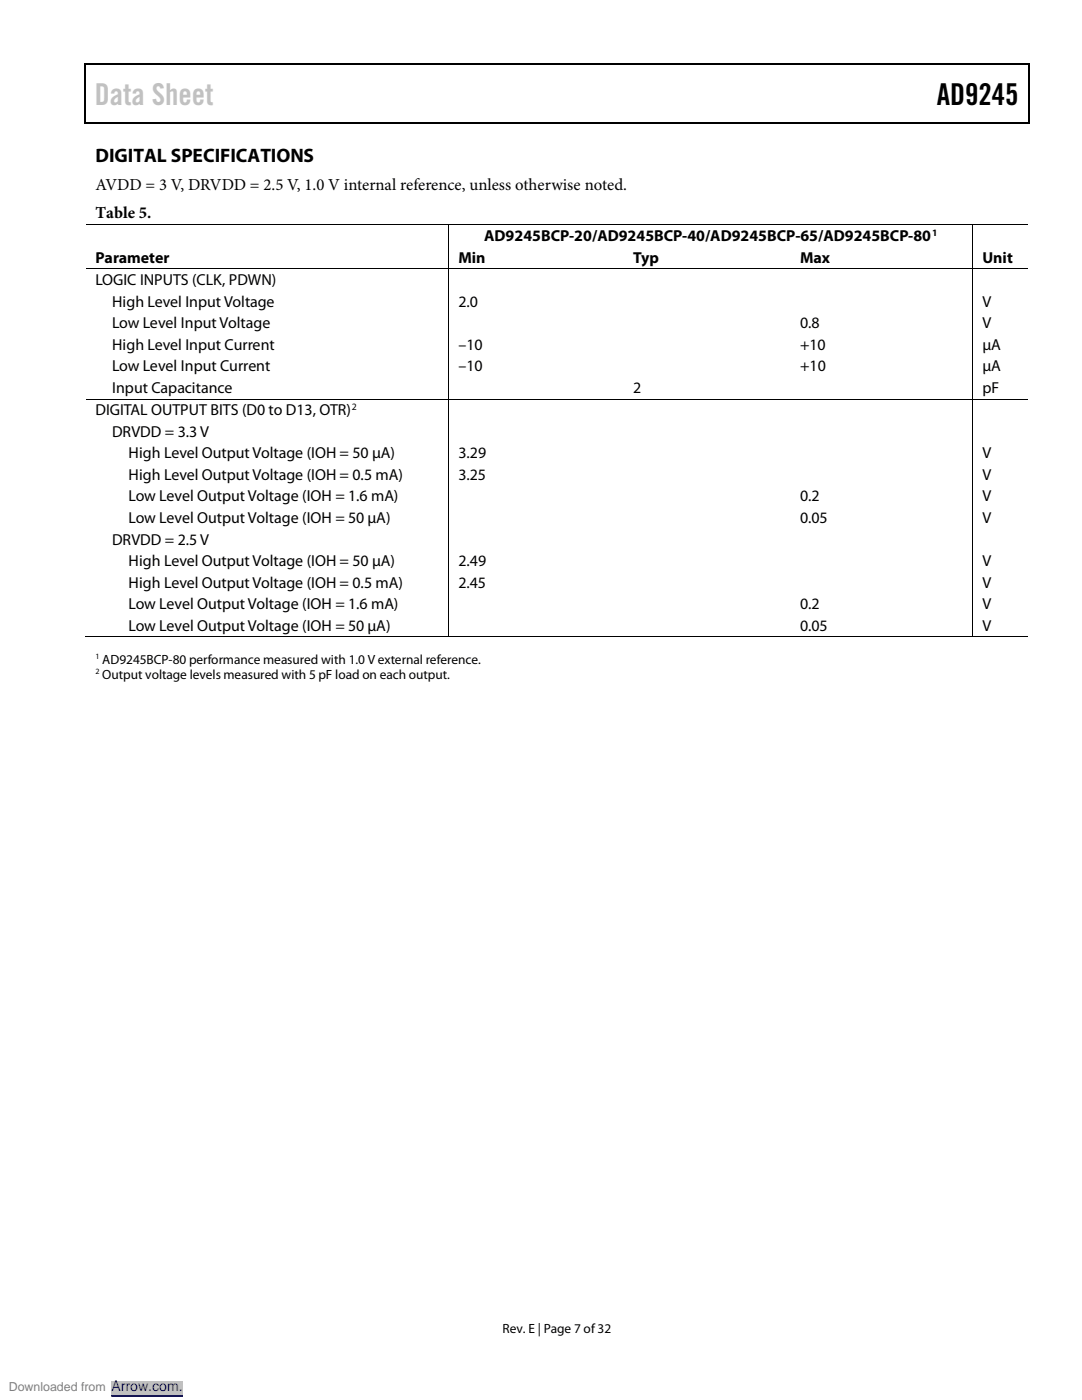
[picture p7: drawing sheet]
<svg xmlns="http://www.w3.org/2000/svg" width="216mm" height="279mm" viewBox="0 0 216 279" stroke-linecap="round" stroke-linejoin="round" font-family="sans-serif">
<defs><g id="words">
<text font-size="6" fill="#c1c1c1" x="18.9" y="20.9">Data Sheet</text>
<text font-size="6" x="186.9" y="20.9">AD9245</text>
<text font-size="3.9" x="19" y="32.4">DIGITAL SPECIFICATIONS</text>
<g font-size="3.3">
<text x="19" y="37.8">AVDD = 3 V, DRVDD = 2.5 V, 1.0 V internal reference, unless otherwise noted.</text>
<text x="19" y="43.6">Table 5.</text>
</g>
<g font-size="3.2">
<text x="19" y="52.5">Parameter</text>
<text x="91.5" y="52.5">Min</text>
<text x="96.6" y="48.1">AD9245BCP-20/AD9245BCP-40/AD9245BCP-65/AD9245BCP-80</text>
<text x="126.4" y="52.5">Typ</text>
<text x="159.6" y="52.5">Max</text>
<text x="196" y="52.5">Unit</text>
<text x="19" y="56.9">LOGIC INPUTS (CLK, PDWN)</text>
<text x="22.4" y="61.2">High Level Input Voltage</text>
<text x="22.4" y="65.5">Low Level Input Voltage</text>
<text x="91.5" y="61.2">2.0</text>
<text x="159.6" y="65.5">0.8</text>
<text x="196" y="65.5">V</text>
<text x="196" y="61.2">V</text>
<text x="22.4" y="69.8">High Level Input Current</text>
<text x="91.5" y="69.8">–10</text>
<text x="159.6" y="69.8">+10</text>
<text x="196" y="69.8">µA</text>
<text x="22.4" y="74.1">Low Level Input Current</text>
<text x="91.5" y="74.1">–10</text>
<text x="159.6" y="74.1">+10</text>
<text x="196" y="74.1">µA</text>
<text x="19" y="82.9">DIGITAL OUTPUT BITS (D0 to D13, OTR)</text>
<text x="22.4" y="78.4">Input Capacitance</text>
<text x="126.4" y="78.4">2</text>
<text x="196" y="78.4">pF</text>
<text x="22.4" y="87.2">DRVDD = 3.3 V</text>
<text x="25.7" y="91.5">High Level Output Voltage (IOH = 50 µA)</text>
<text x="25.7" y="95.8">High Level Output Voltage (IOH = 0.5 mA)</text>
<text x="91.5" y="95.8">3.25</text>
<text x="91.5" y="91.5">3.29</text>
<text x="196" y="95.8">V</text>
<text x="196" y="91.5">V</text>
<text x="25.7" y="100.1">Low Level Output Voltage (IOH = 1.6 mA)</text>
<text x="159.6" y="100.1">0.2</text>
<text x="196" y="100.1">V</text>
<text x="25.7" y="104.4">Low Level Output Voltage (IOH = 50 µA)</text>
<text x="159.6" y="104.4">0.05</text>
<text x="196" y="104.4">V</text>
<text x="22.4" y="108.7">DRVDD = 2.5 V</text>
<text x="25.7" y="112.9">High Level Output Voltage (IOH = 50 µA)</text>
<text x="91.5" y="112.9">2.49</text>
<text x="196" y="112.9">V</text>
<text x="25.7" y="117.3">High Level Output Voltage (IOH = 0.5 mA)</text>
<text x="91.5" y="117.3">2.45</text>
<text x="196" y="117.3">V</text>
<text x="25.7" y="121.5">Low Level Output Voltage (IOH = 1.6 mA)</text>
<text x="25.7" y="125.9">Low Level Output Voltage (IOH = 50 µA)</text>
<text x="159.6" y="125.9">0.05</text>
<text x="159.6" y="121.5">0.2</text>
<text x="196" y="125.9">V</text>
<text x="196" y="121.5">V</text>
</g>
<text font-size="2.8" fill="#00f" x="22.2" y="277.6">Arrow.com.</text>
<g font-size="2.7">
<text x="20.4" y="132.5">AD9245BCP-80 performance measured with 1.0 V external reference.</text>
<text x="20.4" y="135.5">Output voltage levels measured with 5 pF load on each output.</text>
<text x="100.3" y="266">Rev. E | Page 7 of32</text>
</g>
<text font-size="2.5" fill="#808080" x="1.8" y="277.6">Downloaded from</text>
<g font-size="1.9">
<text x="186" y="47">1</text>
<text x="70.2" y="81.8">2</text>
</g>
<g font-size="1.6">
<text x="19" y="131.6">1</text>
<text x="19" y="134.6">2</text>
</g>
</g></defs>
<g fill="#000">
<path d="M16.9 12.7h.2v1h-.2zM16.9 12.7h.2v.3h-.2zM82.5 12.7h.3v.3h-.3zM205.1 12.7h.3v1h-.3zM205.1 12.7h.3v.3h-.3zM16.9 24.4h.2v.2h-.2zM82.3 24.4h.2v.2h-.2zM205.1 24.4h.3v.2h-.3zM89.5 44.7h.2v.2h-.2zM89.5 53.6h.2v.2h-.2zM124.5 53.6h.1v.2h-.1zM157.7 53.6h.2v.2h-.2z"/>
<path d="M194.1 44.7h.1v.2h-.1zM194.1 53.6h.1v.2h-.1zM89.5 79.6h.2v.2h-.2zM124.5 79.6h.1v.2h-.1zM157.7 79.6h.2v.2h-.2zM194.1 79.6h.1v.2h-.1zM89.5 127h.2v.2h-.2zM124.2 127h.2v.2h-.2zM157.5 127h.1v.2h-.1zM194.1 127h.1v.2h-.1z"/>
</g>
<path d="M17 13.7v10.7M17.1 12.8h65.4M82.8 12.8h122.3M205.2 13.7v10.7M17.1 24.5h188" fill="none" stroke="#000" stroke-width=".25"/>
<g fill="none" stroke="#000" stroke-width=".2">
<path d="M17.1 44.8h72.4M17.1 53.7h72.4M89.6 44.9v8.7M89.6 53.8v25.8M89.7 44.8h104.4M89.7 53.7h34.8M124.6 53.7h33.1M157.9 53.7h36.2M194.1 44.9v8.7M194.1 53.8v25.8M194.2 44.8h10.9M194.2 53.7h10.9"/>
<path d="M17.1 79.7h72.4M89.6 79.8v47.2M89.7 79.7h34.8M124.6 79.7h33.1M157.9 79.7h36.2M194.1 79.8v47.2M194.2 79.7h10.9M16.9 127.1h72.6M89.7 127.1h104.4M194.2 127.1h10.9"/>
</g>
<path d="M0 276.9h70.6" fill="none" stroke="#fff" stroke-width="2.5" stroke-linecap="butt"/>
<path d="M22.2 275.6h14.3v2.6h-14.3z" fill="#c0c0c0"/>
<path d="M22.2 278.6h14.3" fill="none" stroke="#00f" stroke-width=".2"/>
<path d="M0 276.9h70.6" fill="none" stroke="#fff" stroke-width="2.5" stroke-linecap="butt"/>
<path d="M22.2 275.6h14.3v2.6h-14.3z" fill="#c0c0c0"/>
<path d="M22.2 278.6h14.3" fill="none" stroke="#00f" stroke-width=".2"/>
<path d="M0 276.9h70.6" fill="none" stroke="#fff" stroke-width="2.5" stroke-linecap="butt"/>
<path d="M22.2 275.6h14.3v2.6h-14.3z" fill="#c0c0c0"/>
<path d="M22.2 278.6h14.3" fill="none" stroke="#00f" stroke-width=".2"/>
<path d="M0 276.9h70.6" fill="none" stroke="#fff" stroke-width="2.5" stroke-linecap="butt"/>
<path d="M22.2 275.6h14.3v2.6h-14.3z" fill="#c0c0c0"/>
<path d="M22.2 278.6h14.3" fill="none" stroke="#00f" stroke-width=".2"/>
<path d="M0 276.9h70.6" fill="none" stroke="#fff" stroke-width="2.5" stroke-linecap="butt"/>
<path d="M22.2 275.6h14.3v2.6h-14.3z" fill="#c0c0c0"/>
<path d="M22.2 278.6h14.3" fill="none" stroke="#00f" stroke-width=".2"/>
<path d="M0 276.9h70.6" fill="none" stroke="#fff" stroke-width="2.5" stroke-linecap="butt"/>
<path d="M22.2 275.6h14.3v2.6h-14.3z" fill="#c0c0c0"/>
<path d="M22.2 278.6h14.3" fill="none" stroke="#00f" stroke-width=".2"/>
<path d="M0 276.9h70.6" fill="none" stroke="#fff" stroke-width="2.5" stroke-linecap="butt"/>
<path d="M22.2 275.6h14.3v2.6h-14.3z" fill="#c0c0c0"/>
<path d="M22.2 278.6h14.3" fill="none" stroke="#00f" stroke-width=".2"/>
<use href="#words"/>
</svg>
